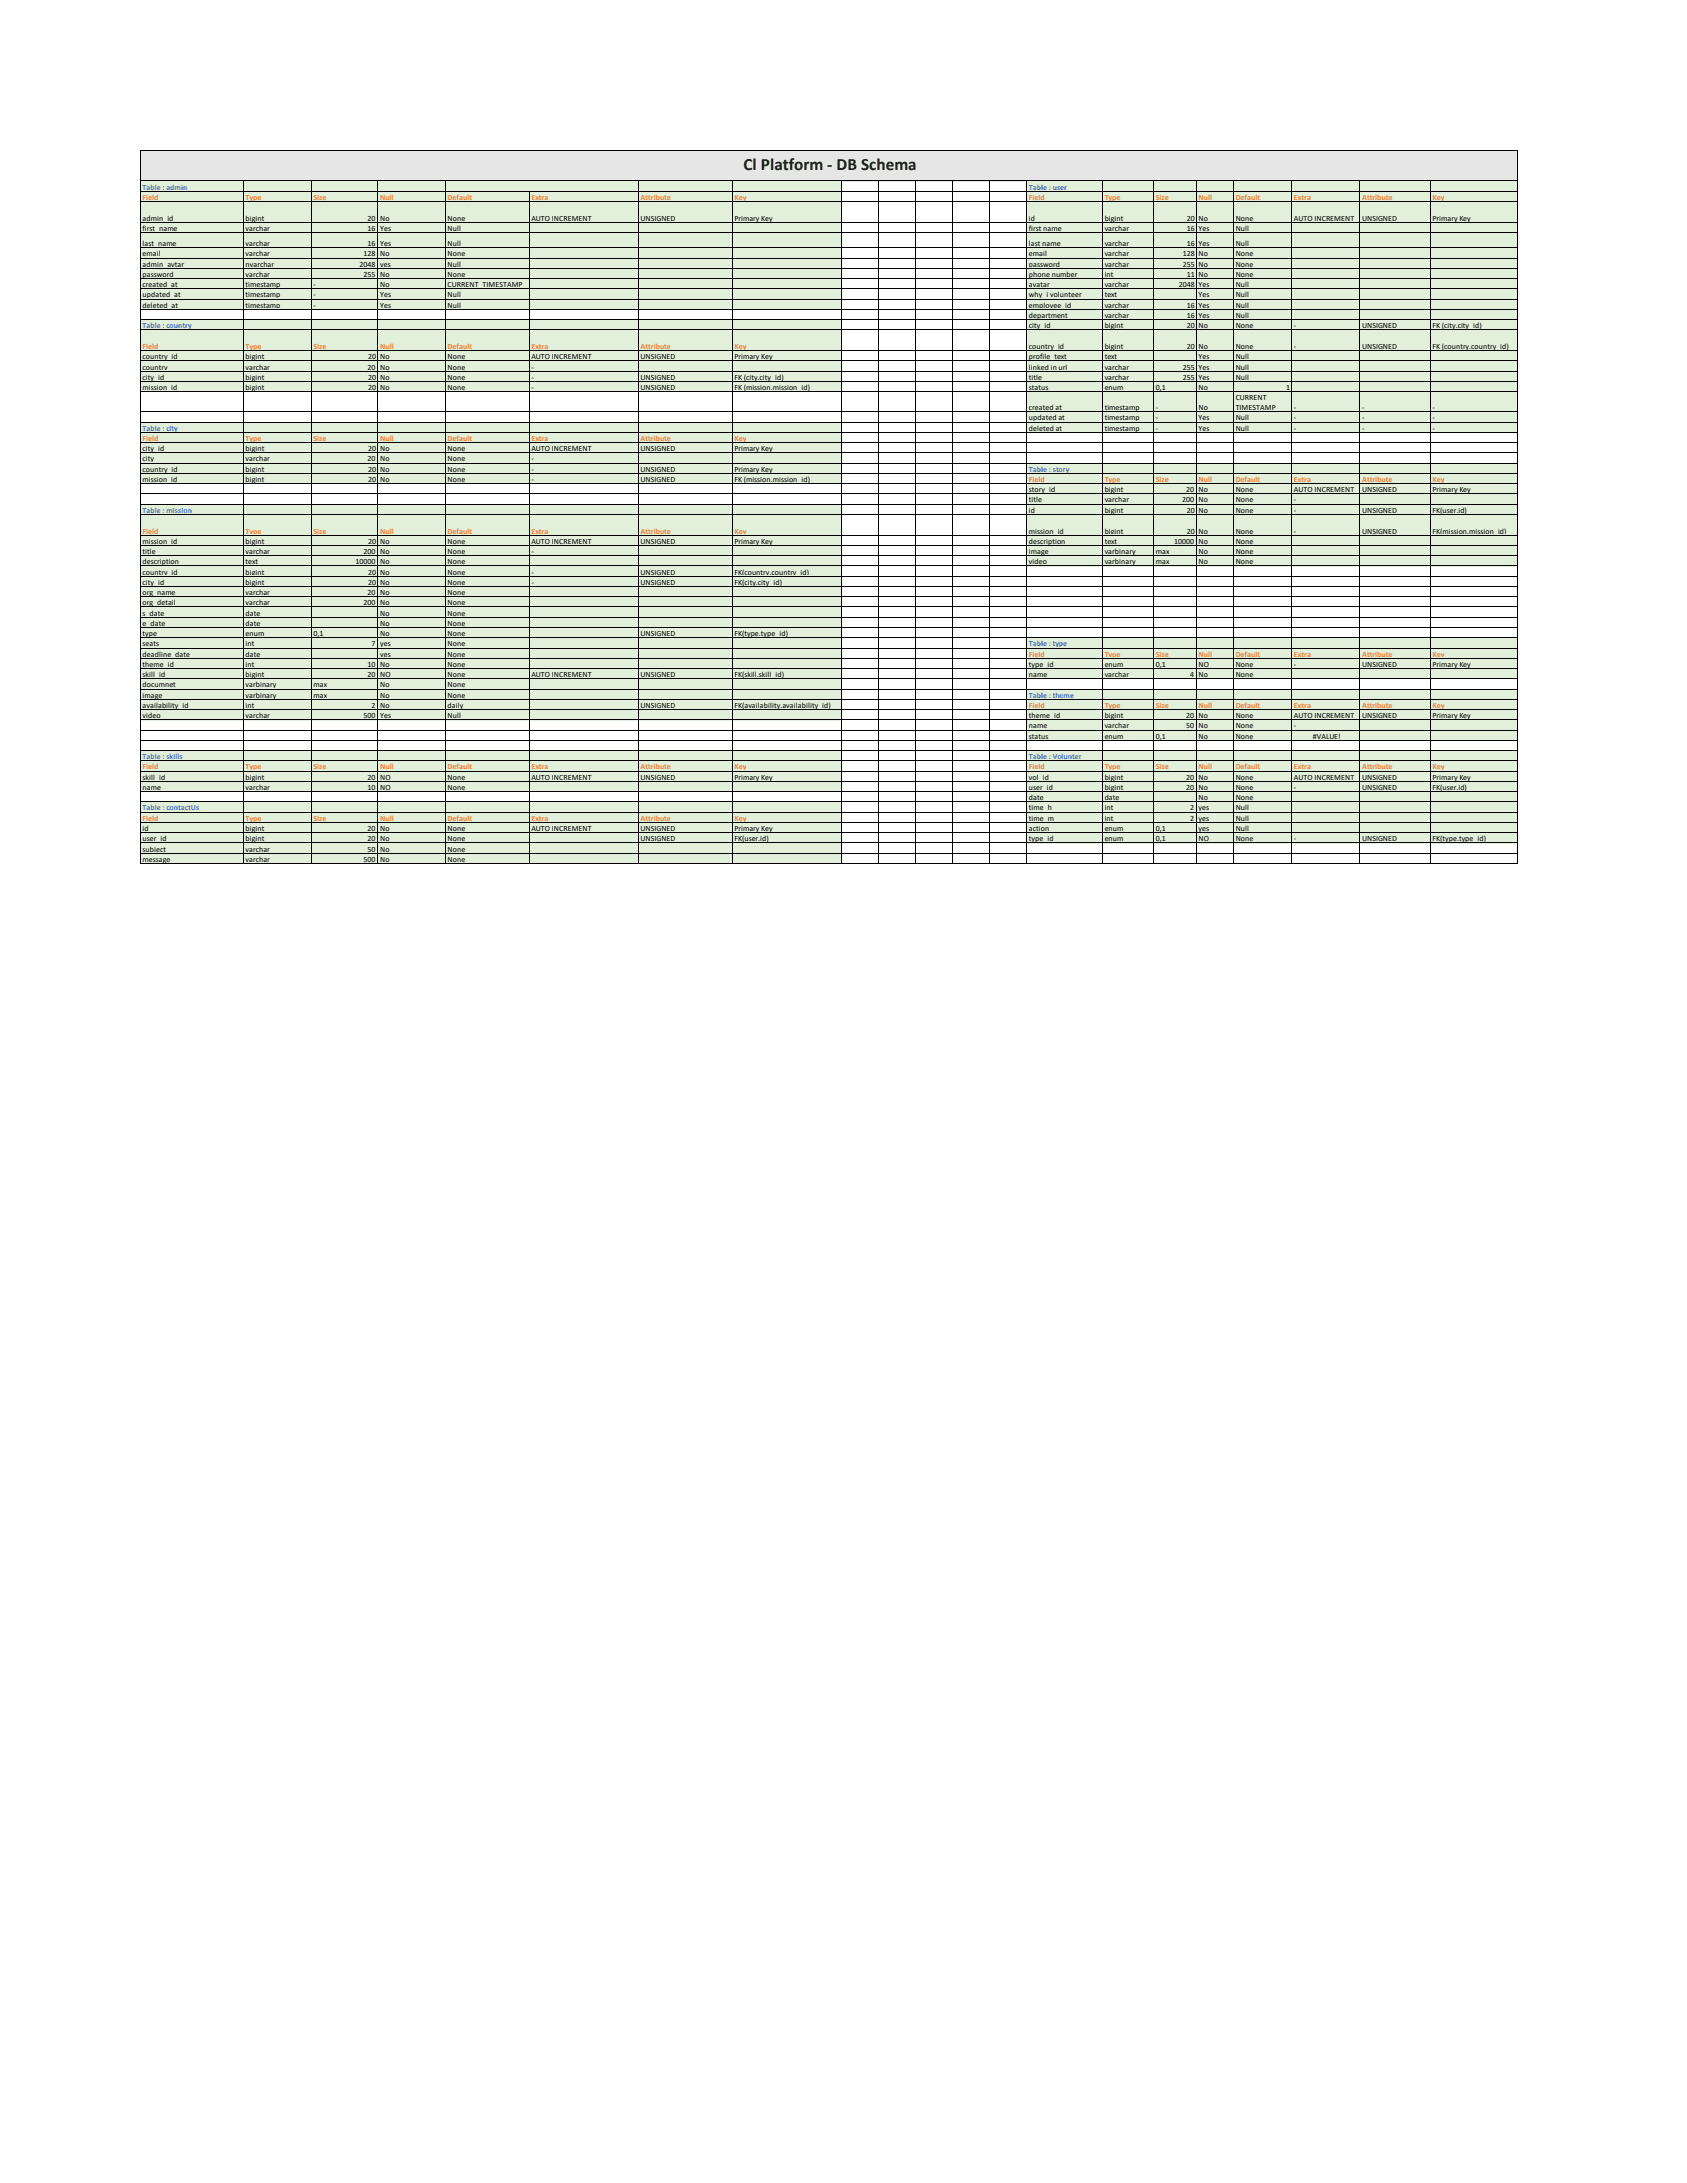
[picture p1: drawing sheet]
<svg xmlns="http://www.w3.org/2000/svg" width="216mm" height="279mm" viewBox="0 0 216 279" stroke-linecap="round" stroke-linejoin="round" font-family="sans-serif">
<defs><g id="words">
<text font-size="2.2" fill="#161616" x="95.1" y="21.8">Cl Platform - DB Schema</text>
<g font-size="1" fill="#4472c4">
<text x="18.2" y="24.3">Table : admin</text>
<text x="131.7" y="24.3">Table : user</text>
<text x="18.2" y="42">Table : country</text>
<text x="18.2" y="55.1">Table : city</text>
<text x="18.2" y="65.6">Table : mission</text>
<text x="131.7" y="60.4">Table : story</text>
<text x="131.7" y="82.7">Table : type</text>
<text x="131.7" y="89.3">Table : theme</text>
<text x="18.2" y="97.2">Table : skills</text>
<text x="131.7" y="97.2">Table : Volunter</text>
<text x="18.2" y="103.7">Table : contactUs</text>
</g>
<g font-size="1" fill="#ed7d31">
<text x="18.2" y="25.6">Field</text>
<text x="31.4" y="25.6">Type</text>
<text x="40.1" y="25.6">Size</text>
<text x="48.6" y="25.6">Null</text>
<text x="57.3" y="25.6">Default</text>
<text x="68" y="25.6">Extra</text>
<text x="82" y="25.6">Attribute</text>
<text x="94" y="25.6">Key</text>
<text x="131.7" y="25.6">Field</text>
<text x="141.4" y="25.6">Type</text>
<text x="147.9" y="25.6">Size</text>
<text x="153.4" y="25.6">Null</text>
<text x="158.1" y="25.6">Default</text>
<text x="165.6" y="25.6">Extra</text>
<text x="174.3" y="25.6">Attribute</text>
<text x="183.3" y="25.6">Key</text>
<text x="18.2" y="44.7">Field</text>
<text x="31.4" y="44.7">Type</text>
<text x="40.1" y="44.7">Size</text>
<text x="48.6" y="44.7">Null</text>
<text x="57.3" y="44.7">Default</text>
<text x="68" y="44.7">Extra</text>
<text x="82" y="44.7">Attribute</text>
<text x="94" y="44.7">Key</text>
<text x="18.2" y="56.4">Field</text>
<text x="31.4" y="56.4">Type</text>
<text x="40.1" y="56.4">Size</text>
<text x="48.6" y="56.4">Null</text>
<text x="57.3" y="56.4">Default</text>
<text x="68" y="56.4">Extra</text>
<text x="82" y="56.4">Attribute</text>
<text x="94" y="56.4">Key</text>
<text x="131.7" y="61.7">Field</text>
<text x="141.4" y="61.7">Type</text>
<text x="147.9" y="61.7">Size</text>
<text x="153.4" y="61.7">Null</text>
<text x="158.1" y="61.7">Default</text>
<text x="165.6" y="61.7">Extra</text>
<text x="174.3" y="61.7">Attribute</text>
<text x="183.3" y="61.7">Key</text>
<text x="18.2" y="68.3">Field</text>
<text x="31.4" y="68.3">Type</text>
<text x="40.1" y="68.3">Size</text>
<text x="48.6" y="68.3">Null</text>
<text x="57.3" y="68.3">Default</text>
<text x="68" y="68.3">Extra</text>
<text x="82" y="68.3">Attribute</text>
<text x="94" y="68.3">Key</text>
<text x="131.7" y="84">Field</text>
<text x="141.4" y="84">Type</text>
<text x="147.9" y="84">Size</text>
<text x="153.4" y="84">Null</text>
<text x="158.1" y="84">Default</text>
<text x="165.6" y="84">Extra</text>
<text x="174.3" y="84">Attribute</text>
<text x="183.3" y="84">Key</text>
<text x="131.7" y="90.6">Field</text>
<text x="141.4" y="90.6">Type</text>
<text x="147.9" y="90.6">Size</text>
<text x="153.4" y="90.6">Null</text>
<text x="158.1" y="90.6">Default</text>
<text x="165.6" y="90.6">Extra</text>
<text x="174.3" y="90.6">Attribute</text>
<text x="183.3" y="90.6">Key</text>
<text x="18.2" y="98.5">Field</text>
<text x="31.4" y="98.5">Type</text>
<text x="40.1" y="98.5">Size</text>
<text x="48.6" y="98.5">Null</text>
<text x="57.3" y="98.5">Default</text>
<text x="68" y="98.5">Extra</text>
<text x="82" y="98.5">Attribute</text>
<text x="94" y="98.5">Key</text>
<text x="131.7" y="98.5">Field</text>
<text x="141.4" y="98.5">Type</text>
<text x="147.9" y="98.5">Size</text>
<text x="153.4" y="98.5">Null</text>
<text x="158.1" y="98.5">Default</text>
<text x="165.6" y="98.5">Extra</text>
<text x="174.3" y="98.5">Attribute</text>
<text x="183.3" y="98.5">Key</text>
<text x="18.2" y="105">Field</text>
<text x="31.4" y="105">Type</text>
<text x="40.1" y="105">Size</text>
<text x="48.6" y="105">Null</text>
<text x="57.3" y="105">Default</text>
<text x="68" y="105">Extra</text>
<text x="82" y="105">Attribute</text>
<text x="94" y="105">Key</text>
</g>
<g font-size="1">
<text x="18.2" y="28.2">admin_id</text>
<text x="18.2" y="29.6">first_name</text>
<text x="31.4" y="28.2">bigint</text>
<text x="31.4" y="29.6">varchar</text>
<text x="47" y="28.2">20</text>
<text x="47" y="29.6">16</text>
<text x="48.6" y="28.2">No</text>
<text x="48.6" y="29.6">Yes</text>
<text x="57.3" y="28.2">None</text>
<text x="57.3" y="29.6">Null</text>
<text x="68" y="28.2">AUTO INCREMENT</text>
<text x="82" y="28.2">UNSIGNED</text>
<text x="94" y="28.2">Primary Key</text>
<text x="131.7" y="28.2">id</text>
<text x="131.7" y="29.6">first name</text>
<text x="141.4" y="28.2">bigint</text>
<text x="141.4" y="29.6">varchar</text>
<text x="151.9" y="28.2">20</text>
<text x="151.9" y="29.6">16</text>
<text x="153.4" y="28.2">No</text>
<text x="153.4" y="29.6">Yes</text>
<text x="158.1" y="28.2">None</text>
<text x="158.1" y="29.6">Null</text>
<text x="165.6" y="28.2">AUTO INCREMENT</text>
<text x="174.3" y="28.2">UNSIGNED</text>
<text x="183.3" y="28.2">Primary Key</text>
<text x="18.2" y="31.5">last_name</text>
<text x="18.2" y="32.8">email</text>
<text x="18.2" y="34.1">admin_avtar</text>
<text x="18.2" y="35.4">password</text>
<text x="31.4" y="31.5">varchar</text>
<text x="31.4" y="32.8">varchar</text>
<text x="31.4" y="34.1">nvarchar</text>
<text x="31.4" y="35.4">varchar</text>
<text x="46" y="34.1">2048</text>
<text x="46.5" y="32.8">128</text>
<text x="46.5" y="35.4">255</text>
<text x="47" y="31.5">16</text>
<text x="48.6" y="31.5">Yes</text>
<text x="48.6" y="32.8">No</text>
<text x="48.6" y="34.1">yes</text>
<text x="48.6" y="35.4">No</text>
<text x="57.3" y="31.5">Null</text>
<text x="57.3" y="32.8">None</text>
<text x="57.3" y="34.1">Null</text>
<text x="57.3" y="35.4">None</text>
<text x="131.7" y="31.5">last name</text>
<text x="131.7" y="32.8">email</text>
<text x="131.7" y="34.1">password</text>
<text x="131.7" y="35.4">phone number</text>
<text x="141.4" y="31.5">varchar</text>
<text x="141.4" y="32.8">varchar</text>
<text x="141.4" y="34.1">varchar</text>
<text x="141.4" y="35.4">int</text>
<text x="151.4" y="32.8">128</text>
<text x="151.4" y="34.1">255</text>
<text x="151.9" y="31.5">16</text>
<text x="151.9" y="35.4">11</text>
<text x="153.4" y="31.5">Yes</text>
<text x="153.4" y="32.8">No</text>
<text x="153.4" y="34.1">No</text>
<text x="153.4" y="35.4">No</text>
<text x="158.1" y="31.5">Null</text>
<text x="158.1" y="32.8">None</text>
<text x="158.1" y="34.1">None</text>
<text x="158.1" y="35.4">None</text>
<text x="18.2" y="36.8">created_at</text>
<text x="18.2" y="38.1">updated_at</text>
<text x="18.2" y="39.4">deleted_at</text>
<text x="31.4" y="36.8">timestamp</text>
<text x="31.4" y="38.1">timestamp</text>
<text x="31.4" y="39.4">timestamp</text>
<text x="40.1" y="36.8">-</text>
<text x="40.1" y="38.1">-</text>
<text x="40.1" y="39.4">-</text>
<text x="48.6" y="36.8">No</text>
<text x="48.6" y="38.1">Yes</text>
<text x="48.6" y="39.4">Yes</text>
<text x="57.3" y="36.8">CURRENT_TIMESTAMP</text>
<text x="57.3" y="38.1">Null</text>
<text x="57.3" y="39.4">Null</text>
<text x="131.7" y="36.8">avatar</text>
<text x="131.7" y="38.1">why_i volunteer</text>
<text x="131.7" y="39.4">employee_id</text>
<text x="131.7" y="40.7">department</text>
<text x="141.4" y="36.8">varchar</text>
<text x="141.4" y="38.1">text</text>
<text x="141.4" y="39.4">varchar</text>
<text x="141.4" y="40.7">varchar</text>
<text x="150.9" y="36.8">2048</text>
<text x="151.9" y="39.4">16</text>
<text x="151.9" y="40.7">16</text>
<text x="153.4" y="36.8">Yes</text>
<text x="153.4" y="38.1">Yes</text>
<text x="153.4" y="39.4">Yes</text>
<text x="153.4" y="40.7">Yes</text>
<text x="158.1" y="36.8">Null</text>
<text x="158.1" y="38.1">Null</text>
<text x="158.1" y="39.4">Null</text>
<text x="158.1" y="40.7">Null</text>
<text x="18.2" y="46">country_id</text>
<text x="18.2" y="47.3">country</text>
<text x="31.4" y="46">bigint</text>
<text x="31.4" y="47.3">varchar</text>
<text x="47" y="47.3">20</text>
<text x="47.1" y="46">20</text>
<text x="48.6" y="46">No</text>
<text x="48.6" y="47.3">No</text>
<text x="57.3" y="46">None</text>
<text x="57.3" y="47.3">None</text>
<text x="68" y="46">AUTO INCREMENT</text>
<text x="68" y="47.3">-</text>
<text x="82" y="46">UNSIGNED</text>
<text x="94" y="46">Primary Key</text>
<text x="131.7" y="42">city_id</text>
<text x="131.7" y="44.7">country_id</text>
<text x="131.7" y="46">profile_text</text>
<text x="131.7" y="47.3">linked in url</text>
<text x="141.4" y="42">bigint</text>
<text x="141.4" y="44.7">bigint</text>
<text x="141.4" y="46">text</text>
<text x="141.4" y="47.3">varchar</text>
<text x="151.4" y="47.3">255</text>
<text x="151.9" y="42">20</text>
<text x="151.9" y="44.7">20</text>
<text x="153.4" y="42">No</text>
<text x="153.4" y="44.7">No</text>
<text x="153.4" y="46">Yes</text>
<text x="153.4" y="47.3">Yes</text>
<text x="158.1" y="42">None</text>
<text x="158.1" y="44.7">None</text>
<text x="158.1" y="46">Null</text>
<text x="158.1" y="47.3">Null</text>
<text x="165.6" y="42">-</text>
<text x="165.6" y="44.7">-</text>
<text x="174.3" y="42">UNSIGNED</text>
<text x="174.3" y="44.7">UNSIGNED</text>
<text x="183.3" y="42">FK (city.city_id)</text>
<text x="183.3" y="44.7">FK (country.country_id)</text>
<text x="18.2" y="48.6">city_id</text>
<text x="18.2" y="49.9">mission_id</text>
<text x="31.4" y="48.6">bigint</text>
<text x="31.4" y="49.9">bigint</text>
<text x="47.1" y="48.6">20</text>
<text x="47.1" y="49.9">20</text>
<text x="48.6" y="48.6">No</text>
<text x="48.6" y="49.9">No</text>
<text x="57.3" y="48.6">None</text>
<text x="57.3" y="49.9">None</text>
<text x="68" y="48.6">-</text>
<text x="68" y="49.9">-</text>
<text x="82" y="48.6">UNSIGNED</text>
<text x="82" y="49.9">UNSIGNED</text>
<text x="94" y="48.6">FK (city.city_id)</text>
<text x="94" y="49.9">FK (mission.mission_id)</text>
<text x="131.7" y="48.6">title</text>
<text x="131.7" y="49.9">status</text>
<text x="131.7" y="52.5">created at</text>
<text x="131.7" y="53.8">updated at</text>
<text x="141.4" y="48.6">varchar</text>
<text x="141.4" y="49.9">enum</text>
<text x="141.4" y="52.5">timestamp</text>
<text x="141.4" y="53.8">timestamp</text>
<text x="147.9" y="49.9">0,1</text>
<text x="147.9" y="52.5">-</text>
<text x="147.9" y="53.8">-</text>
<text x="151.4" y="48.6">255</text>
<text x="153.4" y="48.6">Yes</text>
<text x="153.4" y="49.9">No</text>
<text x="153.4" y="52.5">No</text>
<text x="153.4" y="53.8">Yes</text>
<text x="158.1" y="48.6">Null</text>
<text x="158.1" y="51.2">CURRENT</text>
<text x="158.1" y="52.5">TIMESTAMP</text>
<text x="158.1" y="53.8">Null</text>
<text x="164.6" y="49.9">1</text>
<text x="165.6" y="52.5">-</text>
<text x="165.6" y="53.8">-</text>
<text x="174.3" y="52.5">-</text>
<text x="174.3" y="53.8">-</text>
<text x="183.3" y="52.5">-</text>
<text x="183.3" y="53.8">-</text>
<text x="18.2" y="57.7">city_id</text>
<text x="18.2" y="59.1">city</text>
<text x="31.4" y="57.7">bigint</text>
<text x="31.4" y="59.1">varchar</text>
<text x="47" y="59.1">20</text>
<text x="47.1" y="57.7">20</text>
<text x="48.6" y="57.7">No</text>
<text x="48.6" y="59.1">No</text>
<text x="57.3" y="57.7">None</text>
<text x="57.3" y="59.1">None</text>
<text x="68" y="57.7">AUTO INCREMENT</text>
<text x="68" y="59.1">-</text>
<text x="82" y="57.7">UNSIGNED</text>
<text x="94" y="57.7">Primary Key</text>
<text x="131.7" y="55.1">deleted at</text>
<text x="141.4" y="55.1">timestamp</text>
<text x="147.9" y="55.1">-</text>
<text x="153.4" y="55.1">Yes</text>
<text x="158.1" y="55.1">Null</text>
<text x="165.6" y="55.1">-</text>
<text x="174.3" y="55.1">-</text>
<text x="183.3" y="55.1">-</text>
<text x="18.2" y="60.4">country_id</text>
<text x="18.2" y="61.7">mission_id</text>
<text x="31.4" y="60.4">bigint</text>
<text x="31.4" y="61.7">bigint</text>
<text x="47.1" y="60.4">20</text>
<text x="47.1" y="61.7">20</text>
<text x="48.6" y="60.4">No</text>
<text x="48.6" y="61.7">No</text>
<text x="57.3" y="60.4">None</text>
<text x="57.3" y="61.7">None</text>
<text x="68" y="60.4">-</text>
<text x="68" y="61.7">-</text>
<text x="82" y="60.4">UNSIGNED</text>
<text x="82" y="61.7">UNSIGNED</text>
<text x="94" y="60.4">Primary Key</text>
<text x="94" y="61.7">FK (mission.mission_id)</text>
<text x="131.7" y="63">story_id</text>
<text x="131.7" y="64.3">title</text>
<text x="131.7" y="65.6">id</text>
<text x="141.4" y="63">bigint</text>
<text x="141.4" y="64.3">varchar</text>
<text x="141.4" y="65.6">bigint</text>
<text x="151.3" y="64.3">200</text>
<text x="151.8" y="63">20</text>
<text x="151.9" y="65.6">20</text>
<text x="153.4" y="63">No</text>
<text x="153.4" y="64.3">No</text>
<text x="153.4" y="65.6">No</text>
<text x="158.1" y="63">None</text>
<text x="158.1" y="64.3">None</text>
<text x="158.1" y="65.6">None</text>
<text x="165.6" y="63">AUTO INCREMENT</text>
<text x="165.6" y="64.3">-</text>
<text x="165.6" y="65.6">-</text>
<text x="174.3" y="63">UNSIGNED</text>
<text x="174.3" y="65.6">UNSIGNED</text>
<text x="183.3" y="63">Primary Key</text>
<text x="183.3" y="65.6">FK(user.id)</text>
<text x="18.2" y="69.6">mission_id</text>
<text x="18.2" y="70.9">title</text>
<text x="31.4" y="69.6">bigint</text>
<text x="31.4" y="70.9">varchar</text>
<text x="46.5" y="70.9">200</text>
<text x="47.1" y="69.6">20</text>
<text x="48.6" y="69.6">No</text>
<text x="48.6" y="70.9">No</text>
<text x="57.3" y="69.6">None</text>
<text x="57.3" y="70.9">None</text>
<text x="68" y="69.6">AUTO INCREMENT</text>
<text x="68" y="70.9">-</text>
<text x="82" y="69.6">UNSIGNED</text>
<text x="94" y="69.6">Primary Key</text>
<text x="131.7" y="68.3">mission_id</text>
<text x="131.7" y="69.6">description</text>
<text x="131.7" y="70.9">image</text>
<text x="141.4" y="68.3">bigint</text>
<text x="141.4" y="69.6">text</text>
<text x="141.4" y="70.9">varbinary</text>
<text x="147.9" y="70.9">max</text>
<text x="150.3" y="69.6">10000</text>
<text x="151.9" y="68.3">20</text>
<text x="153.4" y="68.3">No</text>
<text x="153.4" y="69.6">No</text>
<text x="153.4" y="70.9">No</text>
<text x="158.1" y="68.3">None</text>
<text x="158.1" y="69.6">None</text>
<text x="158.1" y="70.9">None</text>
<text x="165.6" y="68.3">-</text>
<text x="174.3" y="68.3">UNSIGNED</text>
<text x="183.3" y="68.3">FK(mission.mission_id)</text>
<text x="18.2" y="72.2">description</text>
<text x="18.2" y="73.5">country_id</text>
<text x="18.2" y="74.9">city_id</text>
<text x="18.2" y="76.2">org_name</text>
<text x="18.2" y="77.5">org_detail</text>
<text x="31.4" y="72.2">text</text>
<text x="31.4" y="73.5">bigint</text>
<text x="31.4" y="74.9">bigint</text>
<text x="31.4" y="76.2">varchar</text>
<text x="31.4" y="77.5">varchar</text>
<text x="45.5" y="72.2">10000</text>
<text x="46.5" y="77.5">200</text>
<text x="47" y="76.2">20</text>
<text x="47.1" y="73.5">20</text>
<text x="47.1" y="74.9">20</text>
<text x="48.6" y="72.2">No</text>
<text x="48.6" y="73.5">No</text>
<text x="48.6" y="74.9">No</text>
<text x="48.6" y="76.2">No</text>
<text x="48.6" y="77.5">No</text>
<text x="57.3" y="72.2">None</text>
<text x="57.3" y="73.5">None</text>
<text x="57.3" y="74.9">None</text>
<text x="57.3" y="76.2">None</text>
<text x="57.3" y="77.5">None</text>
<text x="68" y="73.5">-</text>
<text x="68" y="74.9">-</text>
<text x="82" y="73.5">UNSIGNED</text>
<text x="82" y="74.9">UNSIGNED</text>
<text x="94" y="73.5">FK(country.country_id)</text>
<text x="94" y="74.9">FK(city.city_id)</text>
<text x="131.7" y="72.2">video</text>
<text x="141.4" y="72.2">varbinary</text>
<text x="147.9" y="72.2">max</text>
<text x="153.4" y="72.2">No</text>
<text x="158.1" y="72.2">None</text>
<text x="18.2" y="78.8">s_date</text>
<text x="18.2" y="80.1">e_date</text>
<text x="18.2" y="81.4">type</text>
<text x="18.2" y="82.7">seats</text>
<text x="31.4" y="78.8">date</text>
<text x="31.4" y="80.1">date</text>
<text x="31.4" y="81.4">enum</text>
<text x="31.4" y="82.7">int</text>
<text x="40.1" y="81.4">0,1</text>
<text x="47.5" y="82.7">7</text>
<text x="48.6" y="78.8">No</text>
<text x="48.6" y="80.1">No</text>
<text x="48.6" y="81.4">No</text>
<text x="48.6" y="82.7">yes</text>
<text x="57.3" y="78.8">None</text>
<text x="57.3" y="80.1">None</text>
<text x="57.3" y="81.4">None</text>
<text x="57.3" y="82.7">None</text>
<text x="82" y="81.4">UNSIGNED</text>
<text x="94" y="81.4">FK(type.type_id)</text>
<text x="18.2" y="84">deadline_date</text>
<text x="18.2" y="85.4">theme_id</text>
<text x="18.2" y="86.7">skill_id</text>
<text x="18.2" y="88">documnet</text>
<text x="18.2" y="89.3">image</text>
<text x="31.4" y="84">date</text>
<text x="31.4" y="85.4">int</text>
<text x="31.4" y="86.7">bigint</text>
<text x="31.4" y="88">varbinary</text>
<text x="31.4" y="89.3">varbinary</text>
<text x="40.1" y="88">max</text>
<text x="40.1" y="89.3">max</text>
<text x="47" y="85.4">10</text>
<text x="47" y="86.7">20</text>
<text x="48.6" y="84">yes</text>
<text x="48.6" y="85.4">No</text>
<text x="48.6" y="86.7">NO</text>
<text x="48.6" y="88">No</text>
<text x="48.6" y="89.3">No</text>
<text x="57.3" y="84">None</text>
<text x="57.3" y="85.4">None</text>
<text x="57.3" y="86.7">None</text>
<text x="57.3" y="88">None</text>
<text x="57.3" y="89.3">None</text>
<text x="68" y="86.7">AUTO INCREMENT</text>
<text x="82" y="86.7">UNSIGNED</text>
<text x="94" y="86.7">FK(skill.skill_id)</text>
<text x="131.7" y="85.4">type_id</text>
<text x="131.7" y="86.7">name</text>
<text x="141.4" y="85.4">enum</text>
<text x="141.4" y="86.7">varchar</text>
<text x="147.9" y="85.4">0,1</text>
<text x="152.3" y="86.7">4</text>
<text x="153.4" y="85.4">NO</text>
<text x="153.4" y="86.7">No</text>
<text x="158.1" y="85.4">None</text>
<text x="158.1" y="86.7">None</text>
<text x="165.6" y="85.4">-</text>
<text x="174.3" y="85.4">UNSIGNED</text>
<text x="183.3" y="85.4">Primary Key</text>
<text x="18.2" y="90.6">availability_id</text>
<text x="18.2" y="91.9">video</text>
<text x="31.4" y="90.6">int</text>
<text x="31.4" y="91.9">varchar</text>
<text x="46.5" y="91.9">500</text>
<text x="47.5" y="90.6">2</text>
<text x="48.6" y="90.6">No</text>
<text x="48.6" y="91.9">Yes</text>
<text x="57.3" y="90.6">daily</text>
<text x="57.3" y="91.9">Null</text>
<text x="82" y="90.6">UNSIGNED</text>
<text x="94" y="90.6">FK(availability.availability_id)</text>
<text x="131.7" y="91.9">theme_id</text>
<text x="131.7" y="93.2">name</text>
<text x="131.7" y="94.5">status</text>
<text x="141.4" y="91.9">bigint</text>
<text x="141.4" y="93.2">varchar</text>
<text x="141.4" y="94.5">enum</text>
<text x="147.9" y="94.5">0,1</text>
<text x="151.8" y="91.9">20</text>
<text x="151.8" y="93.2">50</text>
<text x="153.4" y="91.9">No</text>
<text x="153.4" y="93.2">No</text>
<text x="153.4" y="94.5">No</text>
<text x="158.1" y="91.9">None</text>
<text x="158.1" y="93.2">None</text>
<text x="158.1" y="94.5">None</text>
<text x="165.6" y="91.9">AUTO INCREMENT</text>
<text x="165.6" y="93.2">-</text>
<text x="168" y="94.5">#VALUE!</text>
<text x="174.3" y="91.9">UNSIGNED</text>
<text x="183.3" y="91.9">Primary Key</text>
<text x="18.2" y="99.8">skill_id</text>
<text x="18.2" y="101.1">name</text>
<text x="31.4" y="99.8">bigint</text>
<text x="31.4" y="101.1">varchar</text>
<text x="47" y="99.8">20</text>
<text x="47" y="101.1">10</text>
<text x="48.6" y="99.8">NO</text>
<text x="48.6" y="101.1">NO</text>
<text x="57.3" y="99.8">None</text>
<text x="57.3" y="101.1">None</text>
<text x="68" y="99.8">AUTO INCREMENT</text>
<text x="82" y="99.8">UNSIGNED</text>
<text x="94" y="99.8">Primary Key</text>
<text x="131.7" y="99.8">vol_id</text>
<text x="131.7" y="101.1">user_id</text>
<text x="141.4" y="99.8">bigint</text>
<text x="141.4" y="101.1">bigint</text>
<text x="151.8" y="99.8">20</text>
<text x="151.8" y="101.1">20</text>
<text x="153.4" y="99.8">No</text>
<text x="153.4" y="101.1">No</text>
<text x="158.1" y="99.8">None</text>
<text x="158.1" y="101.1">None</text>
<text x="165.6" y="99.8">AUTO INCREMENT</text>
<text x="165.6" y="101.1">-</text>
<text x="174.3" y="99.8">UNSIGNED</text>
<text x="174.3" y="101.1">UNSIGNED</text>
<text x="183.3" y="99.8">Primary Key</text>
<text x="183.3" y="101.1">FK(user.id)</text>
<text x="18.2" y="106.4">id</text>
<text x="18.2" y="107.7">user_id</text>
<text x="31.4" y="106.4">bigint</text>
<text x="31.4" y="107.7">bigint</text>
<text x="47" y="106.4">20</text>
<text x="47" y="107.7">20</text>
<text x="48.6" y="106.4">No</text>
<text x="48.6" y="107.7">No</text>
<text x="57.3" y="106.4">None</text>
<text x="57.3" y="107.7">None</text>
<text x="68" y="106.4">AUTO INCREMENT</text>
<text x="82" y="106.4">UNSIGNED</text>
<text x="82" y="107.7">UNSIGNED</text>
<text x="94" y="106.4">Primary Key</text>
<text x="94" y="107.7">FK(user.id)</text>
<text x="131.7" y="102.4">date</text>
<text x="131.7" y="103.7">time_h</text>
<text x="131.7" y="105">time_m</text>
<text x="131.7" y="106.4">action</text>
<text x="131.7" y="107.7">type_id</text>
<text x="141.4" y="102.4">date</text>
<text x="141.4" y="103.7">int</text>
<text x="141.4" y="105">int</text>
<text x="141.4" y="106.4">enum</text>
<text x="141.4" y="107.7">enum</text>
<text x="147.9" y="106.4">0,1</text>
<text x="147.9" y="107.7">0,1</text>
<text x="152.3" y="103.7">2</text>
<text x="152.3" y="105">2</text>
<text x="153.4" y="102.4">No</text>
<text x="153.4" y="103.7">yes</text>
<text x="153.4" y="105">yes</text>
<text x="153.4" y="106.4">yes</text>
<text x="153.4" y="107.7">NO</text>
<text x="158.1" y="102.4">None</text>
<text x="158.1" y="103.7">Null</text>
<text x="158.1" y="105">Null</text>
<text x="158.1" y="106.4">Null</text>
<text x="158.1" y="107.7">None</text>
<text x="165.6" y="107.7">-</text>
<text x="174.3" y="107.7">UNSIGNED</text>
<text x="183.3" y="107.7">FK(type.type_id)</text>
<text x="18.2" y="109">subject</text>
<text x="18.2" y="110.3">message</text>
<text x="31.4" y="109">varchar</text>
<text x="31.4" y="110.3">varchar</text>
<text x="46.5" y="110.3">500</text>
<text x="47" y="109">50</text>
<text x="48.6" y="109">No</text>
<text x="48.6" y="110.3">No</text>
<text x="57.3" y="109">None</text>
<text x="57.3" y="110.3">None</text>
</g>
</g></defs>
<path d="M18.1 19.3h176.2v3.9h-176.2z" fill-rule="evenodd" fill="#e7e6e6"/>
<g fill="#e2efda">
<path d="M18.1 23.2h89.6v16.4h-89.6z" fill-rule="evenodd"/>
<path d="M131.4 23.2h62.9v16.4h-62.9z" fill-rule="evenodd"/>
<path d="M131.4 39.6h62.9v1.3h-62.9z" fill-rule="evenodd"/>
<path d="M18.1 40.9h89.6v9.3h-89.6z" fill-rule="evenodd"/>
<path d="M131.4 40.9h62.9v9.3h-62.9z" fill-rule="evenodd"/>
<path d="M131.4 50.1h62.9v2.7h-62.9z" fill-rule="evenodd"/>
<path d="M131.4 52.7h62.9v1.4h-62.9z" fill-rule="evenodd"/>
<path d="M18.1 54h89.6v1.4h-89.6z" fill-rule="evenodd"/>
<path d="M131.4 54h62.9v1.4h-62.9z" fill-rule="evenodd"/>
<path d="M18.1 55.3h89.6v6.6h-89.6z" fill-rule="evenodd"/>
<path d="M131.4 59.3h62.9v2.6h-62.9z" fill-rule="evenodd"/>
<path d="M131.4 61.9h62.9v1.4h-62.9z" fill-rule="evenodd"/>
<path d="M131.4 63.2h62.9v1.4h-62.9z" fill-rule="evenodd"/>
<path d="M18.1 64.5h89.6v8h-89.6z" fill-rule="evenodd"/>
<path d="M131.4 64.5h62.9v8h-62.9z" fill-rule="evenodd"/>
<path d="M18.1 72.4h89.6v14.5h-89.6z" fill-rule="evenodd"/>
<path d="M131.4 81.6h62.9v5.3h-62.9z" fill-rule="evenodd"/>
<path d="M18.1 86.9h89.6v5.3h-89.6z" fill-rule="evenodd"/>
<path d="M131.4 88.2h62.9v4h-62.9z" fill-rule="evenodd"/>
<path d="M131.4 92.1h62.9v1.4h-62.9z" fill-rule="evenodd"/>
<path d="M131.4 93.4h62.9v1.4h-62.9z" fill-rule="evenodd"/>
<path d="M18.1 96.1h89.6v5.3h-89.6z" fill-rule="evenodd"/>
<path d="M131.4 96.1h62.9v5.3h-62.9z" fill-rule="evenodd"/>
<path d="M131.4 101.3h62.9v1.4h-62.9z" fill-rule="evenodd"/>
<path d="M18.1 102.6h89.6v5.3h-89.6z" fill-rule="evenodd"/>
<path d="M131.4 102.6h62.9v5.3h-62.9z" fill-rule="evenodd"/>
<path d="M18.1 107.9h89.6v2.6h-89.6z" fill-rule="evenodd"/>
</g>
<g fill="none" stroke="#000" stroke-width=".13">
<path d="M17.9 19.2v91.3M18 19.2h176.3M194.2 19.3v91.2M18 23.2h176.3M18 24.5h176.3M18 25.8h176.3M18 28.5h176.3M18 29.8h176.3M18 31.7h176.3M18 33h176.3M18 34.3h176.3M18 35.7h176.3"/>
<path d="M18 37h176.3M18 38.3h176.3M18 39.6h176.3M31.1 23.2v87.3M39.8 23.2v87.3M48.4 23.2v87.3M57 23.2v87.3M67.7 24.5v86M81.7 23.2v87.3M93.7 23.2v87.3M107.7 23.2v87.3M112.4 23.2v87.3"/>
<path d="M117.2 23.2v87.3M121.9 23.2v87.3M126.6 23.2v87.3M131.4 23.2v87.3M141.1 23.2v87.3M147.6 23.2v87.3M153.1 23.2v87.3M157.8 23.2v87.3M165.3 23.2v87.3M174 23.2v87.3M183 23.2v87.3M18 40.9h176.3"/>
<path d="M18 42.2h176.3M18 44.9h176.3M18 46.2h176.3M18 47.5h176.3M18 48.8h176.3M18 50.1h176.3M18 52.7h176.3M18 54h176.3M18 55.3h176.3M18 56.6h176.3M18 58h176.3M18 59.3h176.3"/>
<path d="M18 60.6h176.3M18 61.9h176.3M18 63.2h176.3M18 64.5h176.3M18 65.8h176.3M18 68.5h176.3M18 69.8h176.3M18 71.1h176.3M18 72.4h176.3M18 73.8h176.3M18 75.1h176.3M18 76.4h176.3"/>
<path d="M18 77.7h176.3M18 79h176.3M18 80.3h176.3M18 81.6h176.3M18 82.9h176.3M18 84.3h176.3M18 85.6h176.3M18 86.9h176.3M18 88.2h176.3M18 89.5h176.3M18 90.8h176.3M18 92.1h176.3"/>
<path d="M18 93.4h176.3M18 94.8h176.3M18 96.1h176.3M18 97.4h176.3M18 98.7h176.3M18 100h176.3M18 101.3h176.3M18 102.6h176.3M18 103.9h176.3M18 105.3h176.3M18 106.6h176.3M18 107.9h176.3"/>
<path d="M18 109.2h176.3M18 110.5h176.3"/>
</g>
<use href="#words"/>
</svg>
